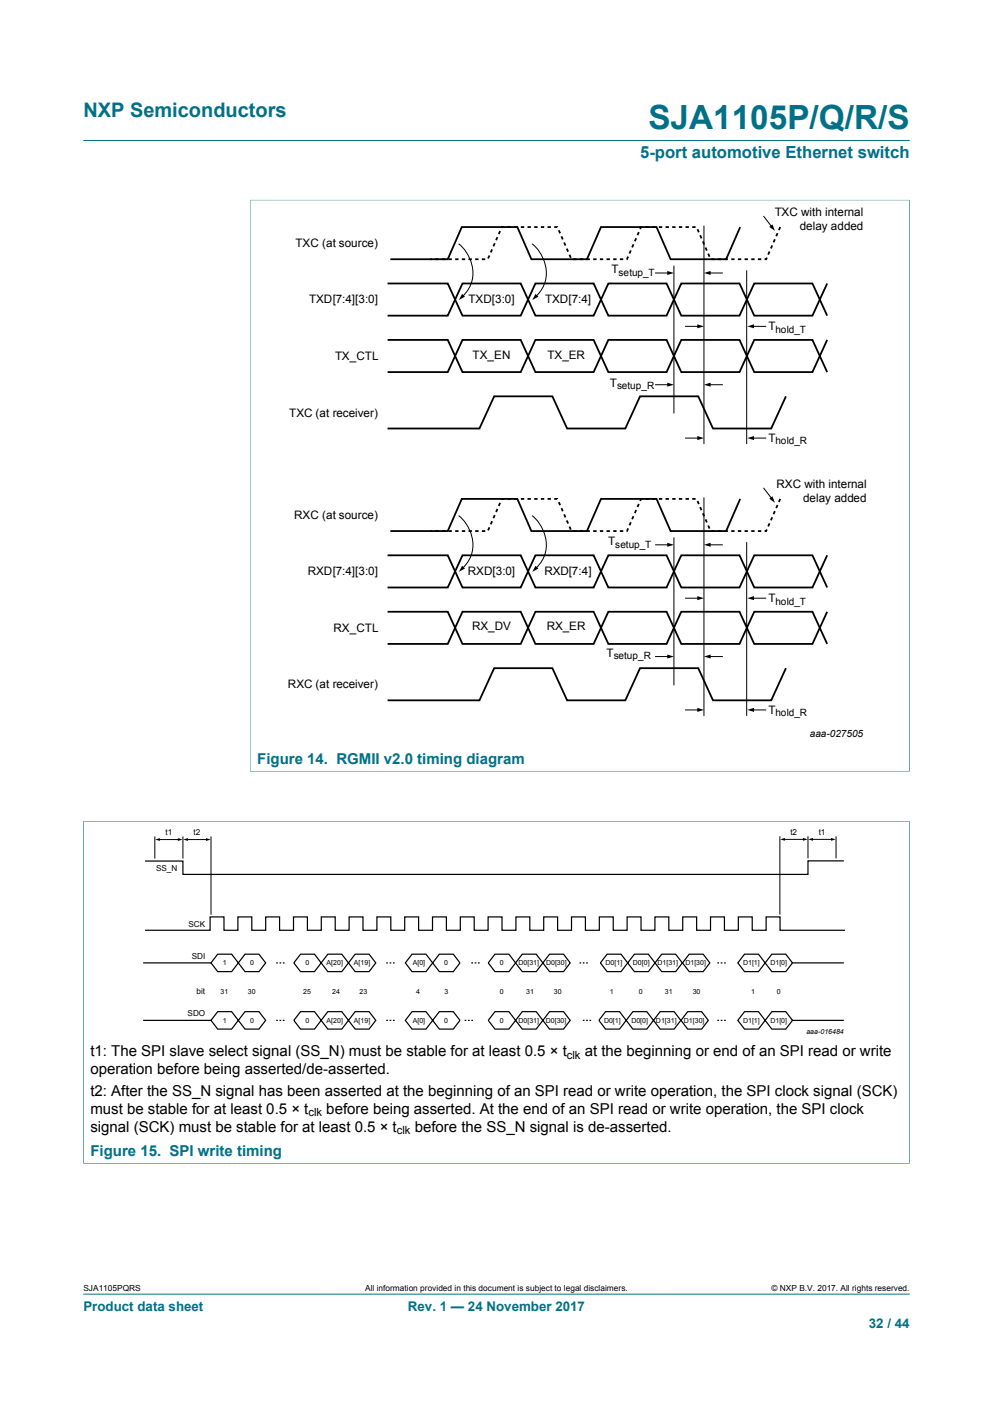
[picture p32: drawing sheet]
<svg xmlns="http://www.w3.org/2000/svg" width="210mm" height="297mm" viewBox="0 0 210 297" stroke-linecap="round" stroke-linejoin="round" font-family="sans-serif">
<defs><g id="words">
<text font-size="7.1" fill="#007088" x="137.1" y="27.2">SJA1105P/Q/R/S</text>
<text font-size="4.2" fill="#007088" x="17.6" y="24.8">NXP Semiconductors</text>
<text font-size="3.5" fill="#007088" x="135.4" y="33.5">5-port automotive Ethernet switch</text>
<g font-size="3.2" fill="#007088">
<text x="54.4" y="161.6">Figure 14. RGMII v2.0 timing diagram</text>
<text x="19.1" y="244.6">Figure 15. SPI write timing</text>
</g>
<g font-size="3.2">
<text x="19.1" y="227.3">operation before being asserted/de-asserted.</text>
<text x="19.1" y="223.5">t1: The SPI slave select signal (SS_N) must be stable for at least 0.5 × t</text>
<text x="123.7" y="223.5">at the beginning or end of an SPI read or write</text>
<text x="19.1" y="231.7">t2: After the SS_N signal has been asserted at the beginning of an SPI read or write operation, the SPI clock signal (SCK)</text>
<text x="19.1" y="235.6">must be stable for at least 0.5 × t</text>
<text x="19.1" y="239.4">signal (SCK) must be stable for at least 0.5 × t</text>
<text x="69" y="235.6">before being asserted. At the end of an SPI read or write operation, the SPI clock</text>
<text x="87.7" y="239.4">before the SS_N signal is de-asserted.</text>
</g>
<g font-size="2.8" fill="#007088">
<text x="17.6" y="277.3">Product data sheet</text>
<text x="86.3" y="277.3">Rev. 1 — 24 November 2017</text>
<text x="183.7" y="281">32 / 44</text>
</g>
<g font-size="2.5">
<text x="163.8" y="45.8">TXC with internal</text>
<text x="62.5" y="52.3">TXC (at source)</text>
<text x="169.2" y="48.8">delay added</text>
<text x="129.3" y="57.8">T</text>
<text x="65.4" y="64.2">TXD[7:4][3:0]</text>
<text x="99.1" y="64.2">TXD[3:0]</text>
<text x="115.3" y="64.2">TXD[7:4]</text>
<text x="162.5" y="69.8">T</text>
<text x="70.9" y="76.2">TX_CTL</text>
<text x="99.9" y="76">TX_EN</text>
<text x="115.8" y="76">TX_ER</text>
<text x="129" y="81.8">T</text>
<text x="61.1" y="88.1">TXC (at receiver)</text>
<text x="162.5" y="93.5">T</text>
<text x="164.2" y="103.2">RXC with internal</text>
<text x="169.9" y="106.2">delay added</text>
<text x="62.2" y="109.8">RXC (at source)</text>
<text x="128.6" y="115.4">T</text>
<text x="65.1" y="121.7">RXD[7:4][3:0]</text>
<text x="98.9" y="121.7">RXD[3:0]</text>
<text x="115.1" y="121.7">RXD[7:4]</text>
<text x="162.5" y="127.4">T</text>
<text x="70.5" y="133.7">RX_CTL</text>
<text x="99.8" y="133.3">RX_DV</text>
<text x="115.6" y="133.3">RX_ER</text>
<text x="128.3" y="139">T</text>
<text x="60.9" y="145.6">RXC (at receiver)</text>
<text x="162.5" y="151">T</text>
</g>
<g font-size="2.4">
<text x="119.9" y="224.1">clk</text>
<text x="65.2" y="236.2">clk</text>
<text x="83.9" y="240">clk</text>
</g>
<g font-size="2.1">
<text x="130.8" y="58.3">setup_T</text>
<text x="164" y="70.3">hold_T</text>
<text x="130.5" y="82.3">setup_R</text>
<text x="164" y="94">hold_R</text>
<text x="130.1" y="115.9">setup_T</text>
<text x="164" y="127.9">hold_T</text>
<text x="129.8" y="139.5">setup_R</text>
<text x="164" y="151.5">hold_R</text>
<text x="171.3" y="155.9">aaa-027505</text>
</g>
<g font-size="1.8">
<text x="17.6" y="273.1">SJA1105PQRS</text>
<text x="77.2" y="273.1">All information provided in this document is subject to legal disclaimers.</text>
<text x="163.2" y="273.1">© NXP B.V. 2017. All rights reserved.</text>
</g>
<g font-size="1.7">
<text x="35" y="176.6">t1</text>
<text x="40.9" y="176.6">t2</text>
<text x="167.2" y="176.5">t2</text>
<text x="173.1" y="176.5">t1</text>
<text x="33" y="184.2">SS_N</text>
<text x="39.9" y="196.1">SCK</text>
<text x="40.6" y="202.8">SDI</text>
<text x="39.7" y="215">SDO</text>
<text x="41.6" y="210.3">bit</text>
</g>
<g font-size="1.5">
<text x="47.1" y="204.2">1</text>
<text x="52.9" y="204.2">0</text>
<text x="64.6" y="204.2">0</text>
<text x="69.1" y="204.2">A[20]</text>
<text x="74.8" y="204.2">A[19]</text>
<text x="87.3" y="204.2">A[0]</text>
<text x="94" y="204.2">0</text>
<text x="105.7" y="204.2">0</text>
<text x="109.6" y="204.2">D0[31]</text>
<text x="115.5" y="204.2">D0[30]</text>
<text x="128.1" y="204.2">D0[1]</text>
<text x="133.8" y="204.2">D0[0]</text>
<text x="139" y="204.2">D1[31]</text>
<text x="145" y="204.2">D1[30]</text>
<text x="157.1" y="204.2">D1[1]</text>
<text x="162.9" y="204.2">D1[0]</text>
<text x="46.7" y="210.3">31</text>
<text x="52.4" y="210.3">30</text>
<text x="64.1" y="210.3">25</text>
<text x="70.3" y="210.3">24</text>
<text x="76.1" y="210.3">23</text>
<text x="88" y="210.3">4</text>
<text x="94" y="210.3">3</text>
<text x="105.7" y="210.3">0</text>
<text x="111.3" y="210.3">31</text>
<text x="117.1" y="210.3">30</text>
<text x="129" y="210.3">1</text>
<text x="135.1" y="210.3">0</text>
<text x="140.6" y="210.3">31</text>
<text x="146.5" y="210.3">30</text>
<text x="158.9" y="210.3">1</text>
<text x="164.3" y="210.3">0</text>
<text x="47.1" y="216.3">1</text>
<text x="52.9" y="216.3">0</text>
<text x="64.6" y="216.3">0</text>
<text x="69.1" y="216.3">A[20]</text>
<text x="74.8" y="216.3">A[19]</text>
<text x="87.3" y="216.3">A[0]</text>
<text x="94" y="216.3">0</text>
<text x="105.7" y="216.3">0</text>
<text x="109.6" y="216.3">D0[31]</text>
<text x="115.4" y="216.3">D0[30]</text>
<text x="127.7" y="216.3">D0[1]</text>
<text x="133.5" y="216.3">D0[0]</text>
<text x="138.7" y="216.3">D1[31]</text>
<text x="144.6" y="216.3">D1[30]</text>
<text x="157.1" y="216.3">D1[1]</text>
<text x="162.9" y="216.3">D1[0]</text>
<text x="170.5" y="218.6">aaa-016484</text>
</g>
</g></defs>
<path d="M17.6 29.7h174.8M52.8 42.3h139.6M52.9 42.3v120.9M192.4 42.3v120.9M17.6 173.7h174.8M17.6 173.7v72.5M52.8 163.1h139.6M192.4 173.7v72.5M17.6 246.1h174.8M17.6 273.8h174.8" fill="none" stroke="#007088" stroke-width=".21"/>
<g fill="none" stroke="#000" stroke-width=".21">
<path d="M97.1 51.6a7.8 7.8 0 0 1 2.3 8.9l-.7 1.1-.9 1.1M112.6 51.6a7.8 7.8 0 0 1 2.3 8.9l-.6 1.1-1 1.1M138.6 57.7h2.8M142.5 56.2v31.3M148.9 47.7v46.2M150 57.7h2.8M157.9 57.2v36.7M161.5 45.8l1.7 2.2M145 69h2.7M159.2 69h2.7M138.6 81.4h2.8M145 92.7h2.7"/>
<path d="M150 81.4h2.8M159.2 92.7h2.7M97.1 109.1a7.8 7.8 0 0 1 2.3 8.9l-.7 1.2-.9 1.1M112.6 109.1a7.8 7.8 0 0 1 2.3 8.9l-.6 1.2-1 1.1M138.6 115.3h2.8M142.5 113.7v31.3M148.9 105.2v46.2M150 115.3h2.8M157.9 114.7v36.7M161.5 103.3l1.7 2.2M138.6 138.9h2.8M145 126.5h2.7"/>
<path d="M150 138.9h2.8M159.2 126.5h2.7M145 150.2h2.7M159.2 150.2h2.7M32.7 177.1v4.4M33.6 177.6h4.2M38.7 177.1v4.4M39.5 177.6h4.3M44.6 177.1v16.3M164.9 177v16.4M165.8 177.6h4.2M170.9 177v4.5"/>
<path d="M171.7 177.6h4.2M176.8 177v4.5"/>
</g>
<g fill="#000">
<path d="M141.1 57.3l1.4 .4-1.4 .5zM148.9 57.7l1.4-.4v.9zM162.7 48l.7-.5 .5 1.4zM97.7 62.2l.6 .6-1.3 .7zM113.3 62.2l.6 .6-1.3 .7zM147.5 68.6l1.4 .4-1.4 .5zM158 69l1.5-.4v.9zM141.1 81l1.4 .4-1.4 .4zM147.5 92.2l1.4 .5-1.4 .4zM148.9 81.4l1.4-.4v.8zM158 92.7l1.5-.5v.9zM141.1 114.8l1.4 .5-1.4 .4z"/>
<path d="M148.9 115.3l1.4-.5v.9zM162.7 105.5l.7-.5 .5 1.4zM97.7 119.7l.6 .6-1.3 .7zM113.3 119.7l.6 .6-1.3 .7zM141.1 138.5l1.4 .4-1.4 .4zM147.5 126.1l1.4 .4-1.4 .5zM148.9 138.9l1.4-.4v.8zM158 126.5l1.5-.4v.9zM147.5 149.7l1.4 .5-1.4 .4zM158 150.2l1.5-.5v.9zM32.8 177.6l1-.3v.6zM37.6 177.3l1 .3-1 .3z"/>
<path d="M38.8 177.6l.9-.3v.6zM43.6 177.3l1 .3-1 .3zM165 177.6l1-.3v.6zM169.8 177.3l1 .3-1 .3zM170.9 177.6l1-.3v.6zM175.7 177.3l1 .3-1 .3z"/>
</g>
<g fill="none" stroke="#000" stroke-width=".38">
<path d="M82 60h12.7l3.1 6.8h12.3l3.1-6.8h12.3l3.2 6.8h12.3l3.1-6.8h12.3l3.1 6.8h12.3l3.1-6.8M91 54.8h.3M92 54.8h.7M93.4 54.8h.7M94.8 54.8h.8M96.3 54.8h.7M97.7 54.8h.7M99.1 54.8h.7M100.5 54.8h.7M101.9 54.8h.7M103.5 54l-.3 .7M104.1 52.8l-.3 .6"/>
<path d="M104.6 51.5l-.2 .6M105.2 50.2l-.3 .6M105.8 48.9l-.3 .6M106.6 48h-.5l-.1 .2M107.3 48h.7M108.7 48h.7M110.2 48h.7M111.6 48h.7M113 48h.7M114.4 48h.7M115.8 48h.7M117.2 48l.7 .1"/>
<path d="M118.2 48.7l.3 .7M118.7 50l.3 .7M119.3 51.3l.3 .6M119.9 52.6l.2 .6M120.4 53.9l.3 .6M121.2 54.8h.7M122.6 54.8h.7M124 54.8h.7M125.5 54.8h.7M126.9 54.8h.7M128.3 54.8h.7M129.7 54.8h.7"/>
<path d="M131.1 54.8h.7M132.8 54.3l-.3 .5M133.4 53l-.3 .6M134 51.7l-.3 .6M134.5 50.4l-.2 .6M135.1 49.1l-.3 .6M135.8 48h-.2l-.2 .5M136.5 48h.7M137.9 48h.7M139.3 48h.7M140.8 48h.7M142.2 48h.7"/>
<path d="M143.6 48h.7M145 48h.7M146.4 48h.7M147.5 48.5l.3 .6M148.1 49.8l.3 .6M148.6 51.1l.3 .6M149.2 52.4l.3 .6M149.8 53.7l.2 .6M150.4 54.8h.7M151.8 54.8h.7M153.2 54.8h.7M154.6 54.8h.7"/>
<path d="M156.1 54.8h.7M156.5 48l-2.9 6.8h-11.8l-3-6.8h-11.7l-3 6.8h-11.7l-3-6.8h-11.7l-3 6.8h-12.1M157.5 54.8h.7M158.9 54.8h.7M160.3 54.8h.7M162.2 54.5l-.2 .3h-.3M162.7 53.2l-.2 .7M163.3 51.9l-.3 .7M163.9 50.6l-.3 .7M164.4 49.3l-.2 .7M165 48l-.3 .7M82 66.8h12.7l3.1-6.8h12.3l3.1 6.8h12.3l3.2-6.8h12.3l3.1 6.8h12.3l3.1-6.8h12.3l3.1 6.8"/>
<path d="M82 71.9h12.7l3.1 6.8h12.3l3.1-6.8h12.3l3.2 6.8h12.3l3.1-6.8h12.3l3.1 6.8h12.3l3.1-6.8M82 78.7h12.7l3.1-6.8h12.3l3.1 6.8h12.3l3.2-6.8h12.3l3.1 6.8h12.3l3.1-6.8h12.3l3.1 6.8M166.2 83.8l-3.1 6.8h-12.3l-3.1-6.8h-12.3l-3.2 6.8h-12.3l-3.1-6.8h-12.3l-3.1 6.8h-19.4M82 117.5h12.7l3.1 6.8h12.3l3.1-6.8h12.3l3.2 6.8h12.3l3.1-6.8h12.3l3.1 6.8h12.3l3.1-6.8M91 112.3h.3M92 112.3h.7M93.4 112.3h.7M94.9 112.3h.7M96.3 112.3h.7M97.7 112.3h.7M99.1 112.3h.7M100.5 112.3h.7"/>
<path d="M101.9 112.3h.7M103.5 111.5l-.3 .7M104.1 110.3l-.3 .6M104.6 109l-.2 .6M105.2 107.7l-.3 .6M105.8 106.4l-.3 .6M106.6 105.5h-.5l-.1 .2M107.3 105.5h.7M108.7 105.5h.7M110.2 105.5h.7M111.6 105.5h.7M113 105.5h.7"/>
<path d="M114.4 105.5h.7M115.8 105.5h.7M117.2 105.5l.7 .1M118.2 106.2l.3 .7M118.7 107.5l.3 .7M119.3 108.8l.3 .6M119.9 110.1l.2 .6M120.4 111.4l.3 .6M121.2 112.3h.7M122.6 112.3h.7M124 112.3h.7M125.5 112.3h.7"/>
<path d="M126.9 112.3h.7M128.3 112.3h.7M129.7 112.3h.7M131.1 112.3h.7M132.8 111.8l-.3 .5M133.4 110.5l-.3 .6M134 109.2l-.3 .6M134.5 107.9l-.2 .6M135.1 106.6l-.3 .6M135.8 105.5h-.2l-.2 .5M136.5 105.5h.7M137.9 105.5h.7"/>
<path d="M139.3 105.5h.7M140.8 105.5h.7M142.2 105.5h.7M143.6 105.5h.7M145 105.5h.7M146.4 105.5h.7M147.5 106l.3 .6M148.1 107.3l.3 .6M148.6 108.6l.3 .6M149.2 109.9l.3 .6M149.8 111.2l.2 .6M150.4 112.3h.7"/>
<path d="M151.8 112.3h.7M153.2 112.3h.7M154.6 112.3h.7M156.1 112.3h.7M156.5 105.5l-2.9 6.8h-11.8l-3-6.8h-11.7l-3 6.8h-11.7l-3-6.8h-11.7l-3 6.8h-12.1M157.5 112.3h.7M158.9 112.3h.7M160.3 112.3h.7M162.2 112l-.2 .3h-.3M162.7 110.7l-.2 .7M163.3 109.4l-.3 .7M163.9 108.1l-.3 .7"/>
<path d="M164.4 106.8l-.2 .7M165 105.5l-.3 .7M82 124.3h12.7l3.1-6.8h12.3l3.1 6.8h12.3l3.2-6.8h12.3l3.1 6.8h12.3l3.1-6.8h12.3l3.1 6.8M82 129.4h12.7l3.1 6.8h12.3l3.1-6.8h12.3l3.2 6.8h12.3l3.1-6.8h12.3l3.1 6.8h12.3l3.1-6.8M82 136.2h12.7l3.1-6.8h12.3l3.1 6.8h12.3l3.2-6.8h12.3l3.1 6.8h12.3l3.1-6.8h12.3l3.1 6.8M166.2 141.3l-3.1 6.8h-12.3l-3.1-6.8h-12.3l-3.2 6.8h-12.3l-3.1-6.8h-12.3l-3.1 6.8h-19.4"/>
</g>
<g fill="none" stroke="#000" stroke-width=".25">
<path d="M30.7 196.8h13.7v-2.8h3v2.8h2.9v-2.8h3v2.8h2.9v-2.8h2.9v2.8h3v-2.8h2.9v2.8h2.9v-2.8h3v2.8h2.9v-2.8h3v2.8h2.9v-2.8h2.9v2.8h3v-2.8h2.9v2.8h3v-2.8h2.9v2.8h2.9v-2.8h3v2.8h2.9v-2.8h3v2.8h2.9v-2.8h2.9v2.8h3v-2.8h2.9v2.8h3v-2.8h2.9v2.8h2.9v-2.8h3v2.8h2.9v-2.8h3v2.8h2.9v-2.8h2.9v2.8h3v-2.8h2.9v2.8h3v-2.8h2.9v2.8h2.9v-2.8h3v2.8h2.9v-2.8h3v2.8h13.7M178.5 182.1h-7.6v2.9h-132.2v-2.9h-8M30.3 203.7h14.3l1.4-1.9h3l2.8 3.7h3l1.4-1.8-1.4-1.9h-3l-2.8 3.7h-3l-1.4-1.8M30.3 215.8h14.3l1.4-1.8h3l2.8 3.7h3l1.4-1.9-1.4-1.8h-3l-2.8 3.7h-3l-1.4-1.9M58.4 203.7h.4M58.4 215.8h.4M59.1 203.7h.4M59.1 215.8h.4M59.8 203.7h.4M59.8 215.8h.4M63.6 201.8h2.9l2.8 3.7h3l2.8-3.7h3l1.4 1.9-1.4 1.8h-3l-2.8-3.7h-3l-2.8 3.7h-2.9l-1.5-1.8zM63.6 214h2.9l2.8 3.7h3l2.8-3.7h3l1.4 1.8-1.4 1.9h-3l-2.8-3.7h-3l-2.8 3.7h-2.9l-1.5-1.9z"/>
<path d="M81.7 203.7h.3M81.7 215.8h.3M82.4 203.7h.3M82.4 215.8h.3M83.1 203.7h.4M83.1 215.8h.4M87.1 201.8l-1.4 1.9 1.4 1.8h3l2.8-3.7h3l1.4 1.9-1.4 1.8h-3l-2.8-3.7zM87.1 214l-1.4 1.8 1.4 1.9h3l2.8-3.7h3l1.4 1.8-1.4 1.9h-3l-2.8-3.7zM98.3 215.8h.3M99 215.8h.3M99.7 203.7h.3M99.7 215.8h.3"/>
<path d="M100.4 203.7h.3M101.1 203.7h.3M104.7 201.8h2.9l2.8 3.7h3l2.8-3.7h3l1.4 1.9-1.4 1.8h-3l-2.8-3.7h-3l-2.8 3.7h-2.9l-1.4-1.8zM104.7 214h2.9l2.8 3.7h3l2.8-3.7h3l1.4 1.8-1.4 1.9h-3l-2.8-3.7h-3l-2.8 3.7h-2.9l-1.4-1.9zM122.6 203.7h.3M123.3 215.8h.3M123.3 203.7h.3M124 215.8h.3M124 203.7h.3M124.7 215.8h.3M128.1 214h2.9l2.8 3.7h3l2.8-3.7h3l1.4 1.8-1.4 1.9h-3l-2.8-3.7h-3l-2.8 3.7h-2.9l-1.5-1.9zM128.4 201.8h2.9l2.9 3.7h2.9l2.8-3.7h3l1.4 1.9-1.4 1.8h-3l-2.8-3.7h-2.9l-2.9 3.7h-2.9l-1.4-1.8z"/>
<path d="M143.9 215.7l1.5 2h3l1.4-1.9-1.4-1.8h-3l-1.4 1.8M144.3 203.6l1.5 1.9h2.9l1.4-1.8-1.4-1.9h-2.9l-1.5 1.9M151.7 203.7h.4M151.7 215.8h.4M152.4 203.7h.4M152.4 215.8h.4M153.1 203.7h.4M153.1 215.8h.4M167.6 203.7l-1.4-1.9h-3l-2.8 3.7h-2.9l-1.5-1.8 1.5-1.9h2.9l2.8 3.7h3l1.4-1.8h10.9M167.6 215.8l-1.4-1.8h-3l-2.8 3.7h-2.9l-1.5-1.9 1.5-1.8h2.9l2.8 3.7h3l1.4-1.9h10.9"/>
</g>
<use href="#words"/>
</svg>
